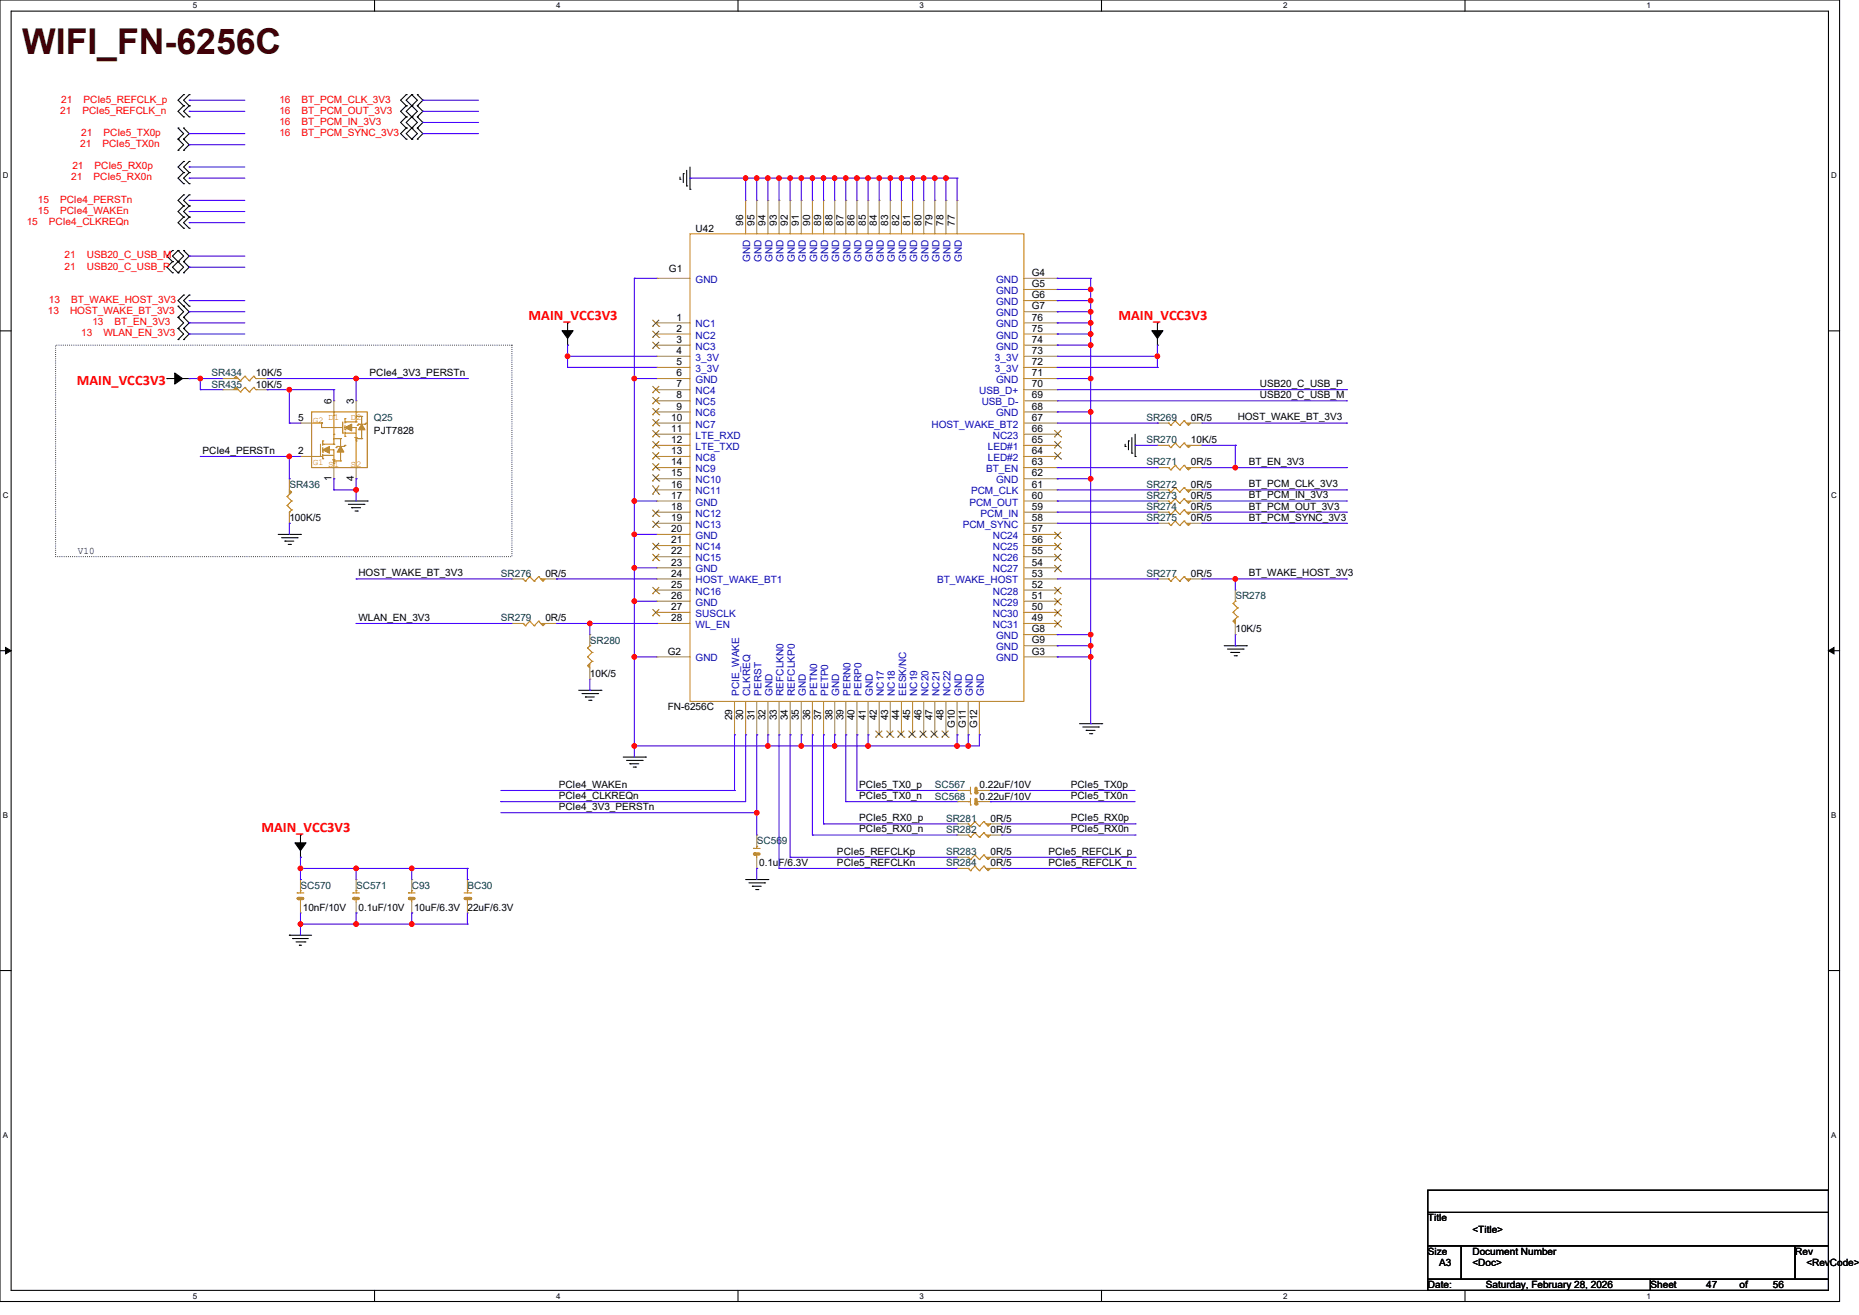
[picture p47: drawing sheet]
<svg xmlns="http://www.w3.org/2000/svg" width="297mm" height="210mm" viewBox="0 0 297 210" stroke-linecap="round" stroke-linejoin="round" font-family="sans-serif">
<defs><g id="words">
<text font-size="5.7" fill="#400000" x="3.6" y="8.7">WIFI_FN-6256C</text>
<g font-size="2.3" fill="#f00">
<text x="84.5" y="51.1">MAIN_VCC3V3</text>
<text x="178.7" y="51.1">MAIN_VCC3V3</text>
<text x="12.3" y="61.4">MAIN_VCC3V3</text>
<text x="41.8" y="132.9">MAIN_VCC3V3</text>
</g>
<g font-size="1.6" fill="#f00">
<text x="9.8" y="16.4">21</text>
<text x="13.3" y="16.4">PCIe5_REFCLK_p</text>
<text x="44.6" y="16.4">16</text>
<text x="48.2" y="16.4">BT_PCM_CLK_3V3</text>
<text x="9.6" y="18.2">21</text>
<text x="12.8" y="23.5">21</text>
<text x="13" y="21.7">21</text>
<text x="13.2" y="18.2">PCIe5_REFCLK_n</text>
<text x="16.4" y="23.5">PCIe5_TX0n</text>
<text x="16.5" y="21.7">PCIe5_TX0p</text>
<text x="44.6" y="18.2">16</text>
<text x="44.6" y="19.9">16</text>
<text x="44.6" y="21.7">16</text>
<text x="48.2" y="18.2">BT_PCM_OUT_3V3</text>
<text x="48.2" y="19.9">BT_PCM_IN_3V3</text>
<text x="48.2" y="21.7">BT_PCM_SYNC_3V3</text>
<text x="11.4" y="28.8">21</text>
<text x="11.6" y="27">21</text>
<text x="14.9" y="28.8">PCIe5_RX0n</text>
<text x="15.1" y="27">PCIe5_RX0p</text>
<text x="4.3" y="35.9">15</text>
<text x="6" y="32.4">15</text>
<text x="6" y="34.2">15</text>
<text x="7.8" y="35.9">PCIe4_CLKREQn</text>
<text x="9.6" y="32.4">PCIe4_PERSTn</text>
<text x="9.6" y="34.2">PCIe4_WAKEn</text>
<text x="10.3" y="41.3">21</text>
<text x="13.9" y="41.3">USB20_C_USB_M</text>
<text x="10.3" y="43">21</text>
<text x="13.9" y="43">USB20_C_USB_P</text>
<text x="7.6" y="50.2">13</text>
<text x="7.8" y="48.4">13</text>
<text x="11.2" y="50.2">HOST_WAKE_BT_3V3</text>
<text x="11.4" y="48.4">BT_WAKE_HOST_3V3</text>
<text x="13" y="53.7">13</text>
<text x="14.8" y="51.9">13</text>
<text x="16.5" y="53.7">WLAN_EN_3V3</text>
<text x="18.3" y="51.9">BT_EN_3V3</text>
</g>
<g font-size="1.6">
<text x="111.1" y="37">U42</text>
<text x="118.8" y="36.1" transform="rotate(-90 118.8 36.1)">96</text>
<text x="120.5" y="36.1" transform="rotate(-90 120.5 36.1)">95</text>
<text x="122.3" y="36.1" transform="rotate(-90 122.3 36.1)">94</text>
<text x="124.1" y="36.1" transform="rotate(-90 124.1 36.1)">93</text>
<text x="125.9" y="36.1" transform="rotate(-90 125.9 36.1)">92</text>
<text x="127.6" y="36.1" transform="rotate(-90 127.6 36.1)">91</text>
<text x="129.4" y="36.1" transform="rotate(-90 129.4 36.1)">90</text>
<text x="131.2" y="36.1" transform="rotate(-90 131.2 36.1)">89</text>
<text x="133" y="36.1" transform="rotate(-90 133 36.1)">88</text>
<text x="134.8" y="36.1" transform="rotate(-90 134.8 36.1)">87</text>
<text x="136.5" y="36.1" transform="rotate(-90 136.5 36.1)">86</text>
<text x="138.3" y="36.1" transform="rotate(-90 138.3 36.1)">85</text>
<text x="140.1" y="36.1" transform="rotate(-90 140.1 36.1)">84</text>
<text x="141.9" y="36.1" transform="rotate(-90 141.9 36.1)">83</text>
<text x="143.6" y="36.1" transform="rotate(-90 143.6 36.1)">82</text>
<text x="145.4" y="36.1" transform="rotate(-90 145.4 36.1)">81</text>
<text x="147.2" y="36.1" transform="rotate(-90 147.2 36.1)">80</text>
<text x="149" y="36.1" transform="rotate(-90 149 36.1)">79</text>
<text x="150.8" y="36.1" transform="rotate(-90 150.8 36.1)">78</text>
<text x="152.5" y="36.1" transform="rotate(-90 152.5 36.1)">77</text>
<text x="106.9" y="43.4">G1</text>
<text x="164.8" y="44.1">G4</text>
<text x="164.8" y="45.9">G5</text>
<text x="164.8" y="47.6">G6</text>
<text x="108.1" y="51.2">1</text>
<text x="108.1" y="53">2</text>
<text x="164.8" y="49.4">G7</text>
<text x="164.8" y="51.2">76</text>
<text x="164.8" y="53">75</text>
<text x="108.1" y="54.7">3</text>
<text x="108.1" y="56.5">4</text>
<text x="108.1" y="58.3">5</text>
<text x="164.8" y="54.7">74</text>
<text x="164.8" y="56.5">73</text>
<text x="164.8" y="58.3">72</text>
<text x="40.9" y="61.9">10K/5</text>
<text x="40.9" y="60.1">10K/5</text>
<text x="53" y="64.5" transform="rotate(-90 53 64.5)">6</text>
<text x="56.5" y="64.5" transform="rotate(-90 56.5 64.5)">3</text>
<text x="59" y="60">PCIe4_3V3_PERSTn</text>
<text x="108.1" y="60.1">6</text>
<text x="108.1" y="61.9">7</text>
<text x="108.1" y="63.6">8</text>
<text x="108.1" y="65.4">9</text>
<text x="164.8" y="60.1">71</text>
<text x="164.8" y="61.9">70</text>
<text x="164.8" y="63.6">69</text>
<text x="164.8" y="65.4">68</text>
<text x="201.3" y="61.8">USB20_C_USB_P</text>
<text x="201.3" y="63.6">USB20_C_USB_M</text>
<text x="47.7" y="67.2">5</text>
<text x="59.7" y="69.4">PJT7828</text>
<text x="107.2" y="67.2">10</text>
<text x="107.2" y="69">11</text>
<text x="107.2" y="70.7">12</text>
<text x="164.8" y="67.2">67</text>
<text x="164.8" y="69">66</text>
<text x="164.8" y="70.7">65</text>
<text x="190.3" y="67.2">0R/5</text>
<text x="190.3" y="70.8">10K/5</text>
<text x="197.7" y="67.2">HOST_WAKE_BT_3V3</text>
<text x="32.4" y="72.5">PCIe4_PERSTn</text>
<text x="47.7" y="72.5">2</text>
<text x="53" y="76.8" transform="rotate(-90 53 76.8)">1</text>
<text x="56.5" y="76.8" transform="rotate(-90 56.5 76.8)">4</text>
<text x="107.2" y="72.5">13</text>
<text x="107.2" y="74.3">14</text>
<text x="107.2" y="76.1">15</text>
<text x="107.2" y="77.9">16</text>
<text x="164.8" y="72.5">64</text>
<text x="164.8" y="74.3">63</text>
<text x="164.8" y="76.1">62</text>
<text x="164.8" y="77.9">61</text>
<text x="190.3" y="77.9">0R/5</text>
<text x="190.3" y="74.3">0R/5</text>
<text x="199.5" y="77.8">BT_PCM_CLK_3V3</text>
<text x="199.5" y="74.3">BT_EN_3V3</text>
<text x="46.2" y="83.2">100K/5</text>
<text x="107.2" y="79.6">17</text>
<text x="107.2" y="81.4">18</text>
<text x="107.2" y="83.2">19</text>
<text x="164.8" y="79.6">60</text>
<text x="164.8" y="81.4">59</text>
<text x="164.8" y="83.2">58</text>
<text x="190.3" y="81.4">0R/5</text>
<text x="190.3" y="79.7">0R/5</text>
<text x="190.3" y="83.2">0R/5</text>
<text x="199.5" y="81.4">BT_PCM_OUT_3V3</text>
<text x="199.5" y="79.6">BT_PCM_IN_3V3</text>
<text x="199.5" y="83.2">BT_PCM_SYNC_3V3</text>
<text x="12.4" y="88.4">V10</text>
<text x="107.2" y="85">20</text>
<text x="107.2" y="86.8">21</text>
<text x="107.2" y="88.5">22</text>
<text x="164.8" y="85">57</text>
<text x="164.8" y="86.8">56</text>
<text x="164.8" y="88.5">55</text>
<text x="57.3" y="92">HOST_WAKE_BT_3V3</text>
<text x="87.1" y="92.1">0R/5</text>
<text x="107.2" y="90.3">23</text>
<text x="107.2" y="92.1">24</text>
<text x="107.2" y="93.9">25</text>
<text x="107.2" y="95.6">26</text>
<text x="164.8" y="90.3">54</text>
<text x="164.8" y="92.1">53</text>
<text x="164.8" y="93.9">52</text>
<text x="164.8" y="95.6">51</text>
<text x="190.3" y="92.1">0R/5</text>
<text x="199.5" y="92">BT_WAKE_HOST_3V3</text>
<text x="57.3" y="99.2">WLAN_EN_3V3</text>
<text x="87.1" y="99.2">0R/5</text>
<text x="107.2" y="97.4">27</text>
<text x="107.2" y="99.2">28</text>
<text x="164.8" y="97.4">50</text>
<text x="164.8" y="99.2">49</text>
<text x="164.8" y="101">G8</text>
<text x="197.4" y="101">10K/5</text>
<text x="106.7" y="104.6">G2</text>
<text x="164.8" y="102.8">G9</text>
<text x="164.8" y="104.5">G3</text>
<text x="94.2" y="108.1">10K/5</text>
<text x="106.7" y="113.5">FN-6256C</text>
<text x="117" y="115" transform="rotate(-90 117 115)">29</text>
<text x="118.8" y="115" transform="rotate(-90 118.8 115)">30</text>
<text x="120.5" y="115" transform="rotate(-90 120.5 115)">31</text>
<text x="122.3" y="115" transform="rotate(-90 122.3 115)">32</text>
<text x="124.1" y="115" transform="rotate(-90 124.1 115)">33</text>
<text x="125.9" y="115" transform="rotate(-90 125.9 115)">34</text>
<text x="127.6" y="115" transform="rotate(-90 127.6 115)">35</text>
<text x="129.4" y="115" transform="rotate(-90 129.4 115)">36</text>
<text x="131.2" y="115" transform="rotate(-90 131.2 115)">37</text>
<text x="133" y="115" transform="rotate(-90 133 115)">38</text>
<text x="134.8" y="115" transform="rotate(-90 134.8 115)">39</text>
<text x="136.5" y="115" transform="rotate(-90 136.5 115)">40</text>
<text x="138.3" y="115" transform="rotate(-90 138.3 115)">41</text>
<text x="140.1" y="115" transform="rotate(-90 140.1 115)">42</text>
<text x="141.9" y="115" transform="rotate(-90 141.9 115)">43</text>
<text x="143.6" y="115" transform="rotate(-90 143.6 115)">44</text>
<text x="145.4" y="115" transform="rotate(-90 145.4 115)">45</text>
<text x="147.2" y="115" transform="rotate(-90 147.2 115)">46</text>
<text x="149" y="115" transform="rotate(-90 149 115)">47</text>
<text x="150.8" y="115" transform="rotate(-90 150.8 115)">48</text>
<text x="152.5" y="116.3" transform="rotate(-90 152.5 116.3)">G10</text>
<text x="154.3" y="116.3" transform="rotate(-90 154.3 116.3)">G11</text>
<text x="156.1" y="116.3" transform="rotate(-90 156.1 116.3)">G12</text>
<text x="89.3" y="125.8">PCIe4_WAKEn</text>
<text x="137.3" y="125.8">PCIe5_TX0_p</text>
<text x="156.5" y="125.9">0.22uF/10V</text>
<text x="171.1" y="125.8">PCIe5_TX0p</text>
<text x="89.3" y="127.6">PCIe4_CLKREQn</text>
<text x="89.3" y="129.4">PCIe4_3V3_PERSTn</text>
<text x="137.3" y="131.2">PCIe5_RX0_p</text>
<text x="137.3" y="127.6">PCIe5_TX0_n</text>
<text x="156.5" y="127.7">0.22uF/10V</text>
<text x="158.3" y="131.2">0R/5</text>
<text x="171.1" y="131.2">PCIe5_RX0p</text>
<text x="171.1" y="127.6">PCIe5_TX0n</text>
<text x="133.7" y="136.5">PCIe5_REFCLKp</text>
<text x="137.3" y="132.9">PCIe5_RX0_n</text>
<text x="158.3" y="133">0R/5</text>
<text x="158.3" y="136.6">0R/5</text>
<text x="167.5" y="136.5">PCIe5_REFCLK_p</text>
<text x="171.1" y="132.9">PCIe5_RX0n</text>
<text x="121.3" y="138.3">0.1uF/6.3V</text>
<text x="133.7" y="138.3">PCIe5_REFCLKn</text>
<text x="158.3" y="138.3">0R/5</text>
<text x="167.5" y="138.3">PCIe5_REFCLK_n</text>
<text x="48.4" y="145.5">10nF/10V</text>
<text x="57.3" y="145.5">0.1uF/10V</text>
<text x="66.2" y="145.5">10uF/6.3V</text>
<text x="74.7" y="145.5">22uF/6.3V</text>
<text x="228.1" y="195.1">Title</text>
<text x="235.2" y="196.8">&lt;Title&gt;</text>
<text x="228.1" y="200.4">Size</text>
<text x="229.9" y="202.2">A3</text>
<text x="235.2" y="200.4">Document Number</text>
<text x="235.2" y="202.2">&lt;Doc&gt;</text>
<text x="286.8" y="200.4">Rev</text>
<text x="288.6" y="202.2">&lt;RevCode&gt;</text>
<text x="228.1" y="205.7">Date:</text>
<text x="237.4" y="205.7">Saturday, February 28, 2026</text>
<text x="263.7" y="205.7">Sheet</text>
<text x="272.6" y="205.7">47</text>
<text x="277.9" y="205.7">of</text>
<text x="283.3" y="205.7">56</text>
</g>
<g font-size="1.6" fill="#00c">
<text x="119.9" y="41.8" transform="rotate(-90 119.9 41.8)">GND</text>
<text x="121.6" y="41.8" transform="rotate(-90 121.6 41.8)">GND</text>
<text x="123.4" y="41.8" transform="rotate(-90 123.4 41.8)">GND</text>
<text x="125.2" y="41.8" transform="rotate(-90 125.2 41.8)">GND</text>
<text x="127" y="41.8" transform="rotate(-90 127 41.8)">GND</text>
<text x="128.8" y="41.8" transform="rotate(-90 128.8 41.8)">GND</text>
<text x="130.5" y="41.8" transform="rotate(-90 130.5 41.8)">GND</text>
<text x="132.3" y="41.8" transform="rotate(-90 132.3 41.8)">GND</text>
<text x="134.1" y="41.8" transform="rotate(-90 134.1 41.8)">GND</text>
<text x="135.9" y="41.8" transform="rotate(-90 135.9 41.8)">GND</text>
<text x="137.6" y="41.8" transform="rotate(-90 137.6 41.8)">GND</text>
<text x="139.4" y="41.8" transform="rotate(-90 139.4 41.8)">GND</text>
<text x="141.2" y="41.8" transform="rotate(-90 141.2 41.8)">GND</text>
<text x="143" y="41.8" transform="rotate(-90 143 41.8)">GND</text>
<text x="144.8" y="41.8" transform="rotate(-90 144.8 41.8)">GND</text>
<text x="146.5" y="41.8" transform="rotate(-90 146.5 41.8)">GND</text>
<text x="148.3" y="41.8" transform="rotate(-90 148.3 41.8)">GND</text>
<text x="150.1" y="41.8" transform="rotate(-90 150.1 41.8)">GND</text>
<text x="151.9" y="41.8" transform="rotate(-90 151.9 41.8)">GND</text>
<text x="153.6" y="41.8" transform="rotate(-90 153.6 41.8)">GND</text>
<text x="111.1" y="45.2">GND</text>
<text x="159.2" y="45.2">GND</text>
<text x="159.2" y="46.9">GND</text>
<text x="111.1" y="52.3">NC1</text>
<text x="159.2" y="48.7">GND</text>
<text x="159.2" y="50.5">GND</text>
<text x="159.2" y="52.3">GND</text>
<text x="111.1" y="54.1">NC2</text>
<text x="111.1" y="55.8">NC3</text>
<text x="111.1" y="57.6">3_3V</text>
<text x="111.1" y="59.4">3_3V</text>
<text x="159" y="57.6">3_3V</text>
<text x="159" y="59.4">3_3V</text>
<text x="159.2" y="54.1">GND</text>
<text x="159.2" y="55.8">GND</text>
<text x="111.1" y="61.2">GND</text>
<text x="111.1" y="62.9">NC4</text>
<text x="111.1" y="64.7">NC5</text>
<text x="156.4" y="62.9">USB_D+</text>
<text x="156.8" y="64.7">USB_D-</text>
<text x="159.2" y="61.2">GND</text>
<text x="111.1" y="66.5">NC6</text>
<text x="111.1" y="68.3">NC7</text>
<text x="111.1" y="70.1">LTE_RXD</text>
<text x="111.1" y="71.8">LTE_TXD</text>
<text x="148.8" y="68.3">HOST_WAKE_BT2</text>
<text x="157.8" y="71.8">LED#1</text>
<text x="158.6" y="70.1">NC23</text>
<text x="159.2" y="66.5">GND</text>
<text x="111.1" y="73.6">NC8</text>
<text x="111.1" y="75.4">NC9</text>
<text x="111.1" y="77.2">NC10</text>
<text x="157.5" y="75.4">BT_EN</text>
<text x="157.8" y="73.6">LED#2</text>
<text x="159.2" y="77.2">GND</text>
<text x="111.1" y="79">NC11</text>
<text x="111.1" y="80.7">GND</text>
<text x="111.1" y="82.5">NC12</text>
<text x="154.9" y="80.7">PCM_OUT</text>
<text x="155.1" y="79">PCM_CLK</text>
<text x="156.7" y="82.5">PCM_IN</text>
<text x="111.1" y="84.3">NC13</text>
<text x="111.1" y="86.1">GND</text>
<text x="111.1" y="87.8">NC14</text>
<text x="111.1" y="89.6">NC15</text>
<text x="153.8" y="84.3">PCM_SYNC</text>
<text x="158.6" y="86.1">NC24</text>
<text x="158.6" y="87.8">NC25</text>
<text x="158.6" y="89.6">NC26</text>
<text x="111.1" y="91.4">GND</text>
<text x="111.1" y="93.2">HOST_WAKE_BT1</text>
<text x="111.1" y="95">NC16</text>
<text x="149.7" y="93.2">BT_WAKE_HOST</text>
<text x="158.6" y="91.4">NC27</text>
<text x="158.6" y="95">NC28</text>
<text x="111.1" y="96.7">GND</text>
<text x="111.1" y="98.5">SUSCLK</text>
<text x="111.1" y="100.3">WL_EN</text>
<text x="158.6" y="96.7">NC29</text>
<text x="158.6" y="98.5">NC30</text>
<text x="158.6" y="100.3">NC31</text>
<text x="111.1" y="105.6">GND</text>
<text x="159.2" y="102.1">GND</text>
<text x="159.2" y="103.8">GND</text>
<text x="159.2" y="105.6">GND</text>
<text x="118.1" y="111.1" transform="rotate(-90 118.1 111.1)">PCIE_WAKE</text>
<text x="119.9" y="111.1" transform="rotate(-90 119.9 111.1)">CLKREQ</text>
<text x="121.6" y="111.1" transform="rotate(-90 121.6 111.1)">PERST</text>
<text x="123.4" y="111.1" transform="rotate(-90 123.4 111.1)">GND</text>
<text x="125.2" y="111.1" transform="rotate(-90 125.2 111.1)">REFCLKN0</text>
<text x="127" y="111.1" transform="rotate(-90 127 111.1)">REFCLKP0</text>
<text x="128.8" y="111.1" transform="rotate(-90 128.8 111.1)">GND</text>
<text x="130.5" y="111.1" transform="rotate(-90 130.5 111.1)">PETN0</text>
<text x="132.3" y="111.1" transform="rotate(-90 132.3 111.1)">PETP0</text>
<text x="134.1" y="111.1" transform="rotate(-90 134.1 111.1)">GND</text>
<text x="135.9" y="111.1" transform="rotate(-90 135.9 111.1)">PERN0</text>
<text x="137.6" y="111.1" transform="rotate(-90 137.6 111.1)">PERP0</text>
<text x="139.4" y="111.1" transform="rotate(-90 139.4 111.1)">GND</text>
<text x="141.2" y="111.1" transform="rotate(-90 141.2 111.1)">NC17</text>
<text x="143" y="111.1" transform="rotate(-90 143 111.1)">NC18</text>
<text x="144.8" y="111.1" transform="rotate(-90 144.8 111.1)">EESK/NC</text>
<text x="146.5" y="111.1" transform="rotate(-90 146.5 111.1)">NC19</text>
<text x="148.3" y="111.1" transform="rotate(-90 148.3 111.1)">NC20</text>
<text x="150.1" y="111.1" transform="rotate(-90 150.1 111.1)">NC21</text>
<text x="151.9" y="111.1" transform="rotate(-90 151.9 111.1)">NC22</text>
<text x="153.6" y="111.1" transform="rotate(-90 153.6 111.1)">GND</text>
<text x="155.4" y="111.1" transform="rotate(-90 155.4 111.1)">GND</text>
<text x="157.2" y="111.1" transform="rotate(-90 157.2 111.1)">GND</text>
</g>
<g font-size="1.6" fill="#004040">
<text x="33.8" y="61.9">SR435</text>
<text x="33.8" y="60.1">SR434</text>
<text x="59.7" y="67.2">Q25</text>
<text x="183.1" y="67.2">SR269</text>
<text x="183.1" y="70.8">SR270</text>
<text x="46.2" y="77.9">SR436</text>
<text x="183.1" y="77.9">SR272</text>
<text x="183.1" y="74.3">SR271</text>
<text x="183.1" y="81.4">SR274</text>
<text x="183.1" y="79.7">SR273</text>
<text x="183.1" y="83.2">SR275</text>
<text x="80" y="92.1">SR276</text>
<text x="183.1" y="92.1">SR277</text>
<text x="197.4" y="95.7">SR278</text>
<text x="80" y="99.2">SR279</text>
<text x="94.2" y="102.8">SR280</text>
<text x="149.4" y="125.9">SC567</text>
<text x="149.4" y="127.7">SC568</text>
<text x="151.1" y="131.2">SR281</text>
<text x="120.9" y="134.8">SC569</text>
<text x="151.1" y="133">SR282</text>
<text x="151.1" y="136.6">SR283</text>
<text x="48" y="141.9">SC570</text>
<text x="56.9" y="141.9">SC571</text>
<text x="65.8" y="141.9">C93</text>
<text x="74.7" y="141.9">BC30</text>
<text x="151.1" y="138.3">SR284</text>
</g>
<g font-size="1.4" fill="#cc8006">
<text x="50" y="67.6">G2</text>
<text x="52.4" y="67.1">D1</text>
<text x="56" y="67.1">D2</text>
<text x="50" y="74.2">G1 S1</text>
<text x="56" y="74.6">S2</text>
</g>
<g font-size="1.3">
<text x="30.8" y="1.3">5</text>
<text x="88.9" y="1.3">4</text>
<text x="146.9" y="1.3">3</text>
<text x="205" y="1.3">2</text>
<text x="263.1" y="1.3">1</text>
<text x=".4" y="28.5">D</text>
<text x="292.5" y="28.5">D</text>
<text x=".4" y="79.5">C</text>
<text x="292.5" y="79.5">C</text>
<text x=".4" y="130.6">B</text>
<text x="292.5" y="130.6">B</text>
<text x=".4" y="181.7">A</text>
<text x="292.5" y="181.7">A</text>
<text x="30.8" y="207.4">5</text>
<text x="88.9" y="207.4">4</text>
<text x="146.9" y="207.4">3</text>
<text x="205" y="207.4">2</text>
<text x="263.1" y="207.4">1</text>
</g>
</g></defs>
<path d="M0 0h293.9v207.8h-293.9zM1.8 1.8h290.3v204.3h-290.3z" fill="none" stroke="#000" stroke-width=".17"/>
<g fill="#fff">
<path d="M30.8 .2h.7v1.4h-.7z"/>
<path d="M30.8 206.2h.7v1.5h-.7z"/>
</g>
<path d="M59.8 0v1.8M59.8 206.1v1.7" fill="none" stroke="#000" stroke-width=".17"/>
<g fill="#fff">
<path d="M88.9 .2h.7v1.4h-.7z"/>
<path d="M88.9 206.2h.7v1.5h-.7z"/>
</g>
<path d="M117.9 0v1.8M117.9 206.1v1.7" fill="none" stroke="#000" stroke-width=".17"/>
<g fill="#fff">
<path d="M146.9 .2h.7v1.4h-.7z"/>
<path d="M146.9 206.2h.7v1.5h-.7z"/>
</g>
<path d="M176 0v1.8M176 206.1v1.7" fill="none" stroke="#000" stroke-width=".17"/>
<g fill="#fff">
<path d="M205 .2h.7v1.4h-.7z"/>
<path d="M205 206.2h.7v1.5h-.7z"/>
</g>
<path d="M234.1 0v1.8M234.1 206.1v1.7" fill="none" stroke="#000" stroke-width=".17"/>
<g fill="#fff">
<path d="M263.1 .2h.7v1.4h-.7z"/>
<path d="M263.1 206.2h.7v1.5h-.7z"/>
<path d="M.4 27.3h1v1.4h-1z"/>
<path d="M292.6 27.3h.9v1.4h-.9z"/>
<path d="M.4 78.4h1v1.4h-1z"/>
<path d="M292.6 78.4h.9v1.4h-.9z"/>
</g>
<path d="M0 52.8h1.8M292.1 52.8h1.8" fill="none" stroke="#000" stroke-width=".17"/>
<g fill="#fff">
<path d="M.4 129.4h.9v1.5h-.9z"/>
<path d="M292.6 129.4h.8v1.5h-.8z"/>
</g>
<path d="M0 103.9h1.8M292.1 103.9h1.8" fill="none" stroke="#000" stroke-width=".17"/>
<path d="M.9 103.4l.9 .5-.9 .5zM292.1 103.9l.9-.5v1z" fill="#000" stroke="#000" stroke-width=".16"/>
<g fill="#fff">
<path d="M.4 180.5h.9v1.4h-.9z"/>
<path d="M292.6 180.5h.8v1.4h-.8z"/>
</g>
<g fill="none" stroke="#000" stroke-width=".17">
<path d="M29.3 16.9h.1M29.3 15.1h.1M29.3 18.7h.1M29.3 15.1l-.9 .9 .9 .9M29.3 16.9l-.9 .9 .9 .9M30.2 16.9h.1M30.2 15.1h.1M30.2 18.7h.1M30.2 15.1l-.9 .9 .9 .9M30.2 16.9l-.9 .9 .9 .9M64.9 16.9h.1M64.9 15.1h.1"/>
<path d="M64.9 18.7h.1M64.9 16.9l-.9 .9 .9 .9M64.9 15.1l-.9 .9 .9 .9M64.9 18.7l-.9 .9 .9 .8M65.8 16.9h.1M65.8 15.1h.1M65.8 18.7h.1M65.8 15.1l-.9 .9 1.8 1.8-1.8 1.8 1.8 1.7-.9 .9M65.8 15.1l.9 .9-1.8 1.8 1.8 1.8-1.8 1.7 .9 .9M66.7 16.9h.1M66.7 15.1h.1M66.7 18.7h.1"/>
<path d="M66.7 18.7l.9 .9-.9 .8M66.7 15.1l.9 .9-.9 .9M66.7 16.9l.9 .9-.9 .9M28.4 22.2h.1M28.4 20.4h.1M28.4 24h.1M28.4 20.4l.9 .9-.9 .9M28.4 22.2l.9 .9-.9 .9M29.3 20.4h.1M29.3 22.2h.1M29.3 24h.1M29.3 27.6h.1"/>
<path d="M29.3 25.8h.1M29.3 29.3h.1M29.3 32.9h.1M29.3 31.1h.1M29.3 34.7h.1M29.3 36.4h.1M29.3 20.4l.9 .9-.9 .9M29.3 22.2l.9 .9-.9 .9M29.3 25.8l-.9 .9 .9 .9M29.3 27.6l-.9 .8 .9 .9M29.3 31.1l-.9 .9 .9 .9M29.3 32.9l-.9 .9 .9 .9"/>
<path d="M29.3 34.7l-.9 .9 .9 .8M30.2 27.6h.1M30.2 25.8h.1M30.2 29.3h.1M30.2 32.9h.1M30.2 31.1h.1M30.2 34.7h.1M30.2 36.4h.1M30.2 25.8l-.9 .9 .9 .9M30.2 27.6l-.9 .8 .9 .9M30.2 31.1l-.9 .9 .9 .9M30.2 32.9l-.9 .9 .9 .9"/>
<path d="M30.2 34.7l-.9 .9 .9 .8M64.9 20.4h.1M64.9 22.2h.1M64.9 20.4l-.9 .9 .9 .9M65.8 20.4h.1M65.8 22.2h.1M66.7 20.4h.1M66.7 22.2h.1M66.7 20.4l.9 .9-.9 .9M108.6 28.6h.1M108.6 28.3v.3M109.2 27.7h.1"/>
<path d="M109.2 27.7v1.5M109.7 29.7h.1M109.7 27.2v2.5M110.2 30.2h.1M110.2 26.7v3.5M27.6 40h.1M27.6 41.8h.1M27.6 43.6h.1M27.6 40l-.9 .9 .9 .9M27.6 41.8l-.9 .9 .9 .9M28.4 40h.1M28.4 41.8h.1"/>
<path d="M28.4 43.6h.1M28.4 50.7h.1M28.4 48.9h.1M28.4 52.5h.1M28.4 54.2h.1M28.4 40l-.8 .9 1.7 1.8-.9 .9M28.4 40l.9 .9-1.7 1.8 .8 .9M28.4 48.9l.9 .9-.9 .9M28.4 50.7l.9 .9-.9 .9M28.4 52.5l.9 .8-.9 .9M29.3 40h.1M29.3 41.8h.1"/>
<path d="M29.3 43.6h.1M29.3 48.9h.1M29.3 50.7h.1M29.3 52.5h.1M29.3 47.1h.1M29.3 54.2h.1M29.3 40l.9 .9-.9 .9M29.3 41.8l.9 .9-.9 .9M29.3 47.1l-.9 .9 1.8 1.8-.9 .9M29.3 50.7l.9 .9-.9 .9M29.3 52.5l.9 .8-.9 .9M30.2 48.9h.1"/>
<path d="M30.2 47.1h.1M30.2 47.1l-.9 .9 .9 .9M90.7 55.1h.1M90.7 51.6h.1M90.7 51.6v1.9M90.7 53.9v1.2M184.9 55.1h.1M184.9 51.6h.1M184.9 51.6v1.9M184.9 53.9v1.2M26.7 60.5h.1M26.7 60.5h1.9"/>
<path d="M29 60.5h1.2M30.2 60.5h.1M179.8 71.3h.1M179.8 70.9v.4M180.3 70.4h.1M180.3 70.4v1.4M180.8 72.4h.1M180.8 69.9v2.5M181.4 72.9h.1M181.4 69.3v3.6M44.4 85.3h3.6M45 85.9h2.5"/>
<path d="M45.5 86.4h.1M45.5 86.4h1.4M46 86.9h.4M46.4 86.9h.1M47.5 85.9h.1M48 85.3h.1M55.1 80h3.6M55.6 80.5h2.5M56.2 81.1h.1M56.2 81.1h1.4M56.7 81.6h.4M57.1 81.6h.1"/>
<path d="M58.1 80.5h.1M58.7 80h.1M92.5 110.2h3.5M93 110.8h2.5M93.5 111.3h.1M93.5 111.3h1.4M94.1 111.8h.3M94.4 111.8h.1M95.5 110.8h.1M96 110.2h.1M172.5 115.6h3.5M173 116.1h2.5"/>
<path d="M173.5 116.6h.1M173.5 116.6h1.5M174.1 117.2h.3M174.4 117.2h.1M175.5 116.1h.1M176 115.6h.1M195.6 103.1h3.5M196.1 103.7h2.5M196.6 104.2h.1M196.6 104.2h1.5M197.2 104.7h.3M197.5 104.7h.1"/>
<path d="M198.6 103.7h.1M199.1 103.1h.1M48 136.9h.1M48 133.3h.1M48 133.3v2M48 135.7v1.2M99.6 120.9h3.5M100.1 121.4h2.5M100.6 122h.1M100.6 122h1.5M101.2 122.5h.3M101.5 122.5h.1"/>
<path d="M102.6 121.4h.1M103.1 120.9h.1M0 155h1.8M46.2 149.4h.1M46.2 149.4h3.6M46.8 149.9h.1M46.8 149.9h2.5M47.3 150.4h1.4M47.8 151h.1M47.8 151h.4M48.7 150.4h.1M119.1 140.5h3.6"/>
<path d="M119.7 141h2.5M120.2 141.5h.1M120.2 141.5h1.4M120.7 142.1h.4M121.1 142.1h.1M122.2 141h.1M122.7 140.5h.1M292.1 155h1.8M228.1 190.1h64v3.5h-64zM228.1 193.6h64v5.4h-64zM228.1 199h5.3v5.3h-5.3zM233.4 199h53.4v5.3h-53.4z"/>
<path d="M286.8 199h5.3v5.3h-5.3zM228.1 204.3h35.6v1.8h-35.6zM263.7 204.3h28.4v1.8h-28.4z"/>
</g>
<path d="M8.9 55.1h72.9v33.8h-72.9z" fill="none" stroke="#000" stroke-width=".17" stroke-dasharray="0 .3"/>
<g fill="#000" stroke="#000" stroke-width=".17">
<path d="M89.8 52.8h1.8l-.9 1.2z" fill-rule="evenodd"/>
<path d="M184 52.8h1.8l-.9 1.2z" fill-rule="evenodd"/>
<path d="M27.9 59.6l1.3 .9-1.3 .8z" fill-rule="evenodd"/>
<path d="M47.1 134.6h1.8l-.9 1.2z" fill-rule="evenodd"/>
</g>
<path d="M154.7 128h.1M154.7 128h.3M155 128.5h.1M155 127.5v1M155.9 128h.1M155.9 128h.6" fill="none" stroke="#cc8006" stroke-width=".17"/>
<path d="M155.9 127.7v.7" fill="none" stroke="#cc8006" stroke-width=".53"/>
<circle cx="155.9" cy="128.4" r=".26" fill="#cc8006"/>
<g fill="none" stroke="#a84" stroke-width=".17">
<path d="M184.9 67.6h.1M184.9 67.6h1.8M190.2 67.6h1.8M192 67.6h.1M184.9 81.8h.1M184.9 80h.1M184.9 81.8h1.8M184.9 80h1.8M190.2 81.8h1.8M190.2 80h1.8M192 81.8h.1M192 80h.1"/>
<path d="M152.9 128h.1M152.9 128h1.8M156.5 128h1.7M158.2 128h.1"/>
</g>
<g fill="none" stroke="#cc8006" stroke-width=".17">
<path d="M186.7 67.6h.1M186.7 67.6l.3 .3M187 67.9h.1M187.8 67.2h.1M187.8 79.7h.1M187.8 67.2l.7 .7M187.8 67.2l-.8 .7M187.8 79.7l.7 .7M187.8 79.7l-.8 .7M188.5 67.9h.1M189.2 67.2h.1M189.2 79.7h.1"/>
<path d="M189.2 67.2l-.7 .7M189.2 67.2l.7 .7M189.2 79.7l-.7 .7M189.2 79.7l.7 .7M186.7 81.8h.1M186.7 80h.1M186.7 81.8l.3 .3M186.7 80l.3 .4M187 82.1h.1M187 80.4h.1M187.8 81.4h.1M187.8 81.4l.7 .7"/>
<path d="M187.8 81.4l-.8 .7M188.5 82.1h.1M188.5 80.4h.1M189.2 81.4h.1M189.2 81.4l-.7 .7M189.2 81.4l.7 .7M120.4 135.5h.1M120.4 135.5h1M120.9 136.4h.1M120.9 135.1h.1M120.9 135.1v.4M120.9 136.4v.5"/>
</g>
<g fill="#cc8006" stroke="#cc8006" stroke-width=".17">
<path d="M189.5 67.6h.7l-.3 .3z" fill-rule="evenodd"/>
<path d="M189.5 81.8h.7l-.3 .3z" fill-rule="evenodd"/>
<path d="M189.5 80h.7l-.3 .4z" fill-rule="evenodd"/>
</g>
<path d="M120.5 136.4h.8" fill="none" stroke="#cc8006" stroke-width=".53"/>
<circle cx="120.5" cy="136.4" r=".26" fill="#cc8006"/>
<g fill="none" stroke="#a84" stroke-width=".17">
<path d="M35.6 62.2h.1M35.6 62.2h1.7M40.9 62.2h1.8M42.7 62.2h.1M46.2 76.5h.1M46.2 76.5v1.7M184.9 78.2h.1M184.9 74.7h.1M184.9 78.2h1.8M184.9 74.7h1.8M190.2 78.2h1.8M190.2 74.7h1.8"/>
<path d="M192 78.2h.1M192 74.7h.1M46.2 83.6h.1M46.2 81.8v1.8M81.8 92.5h.1M81.8 99.6h.1M81.8 92.5h1.8M81.8 99.6h1.8M87.1 92.5h1.8M87.1 99.6h1.8M88.9 92.5h.1M88.9 99.6h.1"/>
<path d="M197.4 94.2h.1M197.4 94.2v1.8M197.4 99.6v1.7M94.2 108.5h.1M94.2 101.3h.1M94.2 101.3v1.8M94.2 106.7v1.8M197.4 101.3h.1M120.9 138.7h.1M120.9 133.3h.1M120.9 133.3v1.8M120.9 136.9v1.8"/>
<path d="M152.9 131.6h.1M152.9 133.3h.1M152.9 131.6h1.8M152.9 133.3h1.8M158.2 131.6h1.8M158.2 133.3h1.8M160 131.6h.1M160 133.3h.1"/>
</g>
<g fill="none" stroke="#cc8006" stroke-width=".17">
<path d="M37.7 61.9l.7 .7M38.4 62.6h.1M39.1 61.9h.1M39.1 61.9l-.7 .7M39.1 61.9l.7 .7M39.8 62.6h.1M40.5 61.9h.1M40.5 61.9l-.7 .7M40.5 61.9l.4 .3M40.9 62.2h.1M45.9 79.3h.1M45.9 79.3l.7 .7"/>
<path d="M46.6 78.6l-.7 .7M186.7 78.2h.1M186.7 74.7h.1M186.7 78.2l.3 .4M186.7 74.7l.3 .3M187 78.6h.1M187 75h.1M187.8 77.9h.1M187.8 74.3h.1M187.8 77.9l.7 .7M187.8 77.9l-.8 .7M187.8 74.3l.7 .7"/>
<path d="M187.8 74.3l-.8 .7M188.5 78.6h.1M188.5 75h.1M189.2 77.9h.1M189.2 74.3h.1M189.2 77.9l-.7 .7M189.2 77.9l.7 .7M189.2 74.3l-.7 .7M189.2 74.3l.7 .7M45.9 80.7h.1M45.9 80.7l.7 .7M46.2 81.8h.1"/>
<path d="M46.6 80h.1M46.6 81.4h.1M46.6 80l-.7 .7M46.6 81.4l-.4 .4M83.6 92.5h.1M83.6 99.6h.1M83.6 92.5l.3 .3M83.6 99.6l.3 .3M83.9 92.8h.1M83.9 99.9h.1M84.6 92.1h.1M84.6 99.2h.1"/>
<path d="M84.6 92.1l.7 .7M84.6 92.1l-.7 .7M84.6 99.2l.7 .7M84.6 99.2l-.7 .7M85.3 92.8h.1M85.3 99.9h.1M86.1 92.1h.1M86.1 99.2h.1M86.1 92.1l-.8 .7M86.1 92.1l.7 .7M86.1 99.2l-.8 .7M86.1 99.2l.7 .7"/>
<path d="M197 97.8h.1M197 96.4h.1M197 97.8l.7 .7M197 96.4l.7 .7M197.4 96h.1M197.4 96l-.4 .4M197.7 97.1h.1M197.7 98.5h.1M197.7 97.1l-.7 .7M197.7 98.5l-.7 .7M93.9 104.9h.1M93.9 103.5h.1"/>
<path d="M93.9 104.9l.7 .7M93.9 103.5l.7 .7M94.2 103.1h.1M94.2 103.1l-.3 .4M94.6 104.2h.1M94.6 105.6h.1M94.6 104.2l-.7 .7M94.6 105.6l-.7 .7M154.7 131.6h.1M154.7 133.3h.1M154.7 131.6l.3 .3M154.7 133.3l.3 .4"/>
<path d="M155 131.9h.1M155 133.7h.1M155.8 131.2h.1M155.8 133h.1M155.8 131.2l.7 .7M155.8 131.2l-.8 .7M155.8 133l.7 .7M155.8 133l-.8 .7M156.5 131.9h.1M156.5 133.7h.1M157.2 131.2h.1M157.2 133h.1"/>
<path d="M157.2 131.2l-.7 .7M157.2 131.2l.7 .7M157.2 133l-.7 .7M157.2 133l.7 .7M47.5 142.6h.1M47.5 142.6h1M48 143.5h.1M48 142.2h.1M48 142.2v.4M48 143.5v.5"/>
</g>
<g fill="#cc8006" stroke="#cc8006" stroke-width=".17">
<path d="M86.4 92.5h.7l-.3 .3z" fill-rule="evenodd"/>
<path d="M93.9 106.3l.3-.3v.7z" fill-rule="evenodd"/>
<path d="M157.5 131.6h.7l-.3 .3z" fill-rule="evenodd"/>
<path d="M189.5 78.2h.7l-.3 .4z" fill-rule="evenodd"/>
<path d="M157.5 133.3h.7l-.3 .4z" fill-rule="evenodd"/>
<path d="M46.2 78.2l.4 .4-.4 .3z" fill-rule="evenodd"/>
<path d="M86.4 99.6h.7l-.3 .3z" fill-rule="evenodd"/>
<path d="M189.5 74.7h.7l-.3 .3z" fill-rule="evenodd"/>
<path d="M37.3 62.2l.4-.3 .3 .3z" fill-rule="evenodd"/>
<path d="M197 99.2l.4-.3v.7z" fill-rule="evenodd"/>
</g>
<path d="M47.6 143.5h.8" fill="none" stroke="#cc8006" stroke-width=".53"/>
<circle cx="47.6" cy="143.5" r=".26" fill="#cc8006"/>
<g fill="none" stroke="#a84" stroke-width=".17">
<path d="M35.6 60.5h.1M35.6 60.5h1.7M40.9 60.5h1.8M42.7 60.5h.1M184.9 71.1h.1M184.9 71.1h1.8M190.2 71.1h1.8M192 71.1h.1M184.9 83.6h.1M184.9 83.6h1.8M190.2 83.6h1.8M192 83.6h.1"/>
<path d="M152.9 136.9h.1M152.9 138.7h.1M152.9 136.9h1.8M152.9 138.7h1.8M158.2 136.9h1.8M158.2 138.7h1.8M160 136.9h.1M160 138.7h.1M48 145.8h.1M48 140.5h.1M48 140.5v1.7M48 144v1.8"/>
</g>
<g fill="none" stroke="#cc8006" stroke-width=".17">
<path d="M37.7 60.1l.7 .7M38.4 60.8h.1M39.1 60.1h.1M39.1 60.1l-.7 .7M39.1 60.1l.7 .7M39.8 60.8h.1M40.5 60.1h.1M40.5 60.1l-.7 .7M40.5 60.1l.4 .4M40.9 60.5h.1M186.7 71.1h.1M186.7 71.1l.3 .4"/>
<path d="M187 71.5h.1M187.8 70.8h.1M187.8 70.8l.7 .7M187.8 70.8l-.8 .7M188.5 71.5h.1M189.2 70.8h.1M189.2 70.8l-.7 .7M189.2 70.8l.7 .7M186.7 83.6h.1M186.7 83.6l.3 .3M187 83.9h.1M187.8 83.2h.1"/>
<path d="M187.8 83.2l.7 .7M187.8 83.2l-.8 .7M188.5 83.9h.1M189.2 83.2h.1M189.2 83.2l-.7 .7M189.2 83.2l.7 .7M154.7 136.9h.1M154.7 138.7h.1M154.7 136.9l.3 .4M154.7 138.7l.3 .3M155 137.3h.1M155 139h.1"/>
<path d="M155.8 136.5h.1M155.8 138.3h.1M155.8 136.5l.7 .8M155.8 136.5l-.8 .8M155.8 138.3l.7 .7M155.8 138.3l-.8 .7M156.5 137.3h.1M156.5 139h.1M157.2 136.5h.1M157.2 138.3h.1M157.2 136.5l-.7 .8M157.2 136.5l.7 .8"/>
<path d="M157.2 138.3l-.7 .7M157.2 138.3l.7 .7M56.4 142.6h.1M56.4 142.6h1M56.9 143.5h.1M56.9 142.2h.1M56.9 142.2v.4M56.9 143.5v.5"/>
</g>
<g fill="#cc8006" stroke="#cc8006" stroke-width=".17">
<path d="M37.3 60.5l.4-.4 .3 .4z" fill-rule="evenodd"/>
<path d="M189.5 71.1h.7l-.3 .4z" fill-rule="evenodd"/>
<path d="M157.5 136.9h.7l-.3 .4z" fill-rule="evenodd"/>
<path d="M157.5 138.7h.7l-.3 .3z" fill-rule="evenodd"/>
<path d="M189.5 83.6h.7l-.3 .3z" fill-rule="evenodd"/>
</g>
<path d="M56.5 143.5h.8" fill="none" stroke="#cc8006" stroke-width=".53"/>
<circle cx="56.5" cy="143.5" r=".26" fill="#cc8006"/>
<path d="M56.9 145.8h.1M56.9 140.5h.1M56.9 140.5v1.7M56.9 144v1.8" fill="none" stroke="#a84" stroke-width=".17"/>
<path d="M74.1 142.6h1.1M74.7 143.5h.1M74.7 142.2h.1M74.7 142.2v.4M74.7 143.5v.5M75.2 142.6h.1" fill="none" stroke="#cc8006" stroke-width=".17"/>
<path d="M74.3 143.5h.7" fill="none" stroke="#cc8006" stroke-width=".53"/>
<circle cx="75" cy="143.5" r=".26" fill="#cc8006"/>
<g fill="none" stroke="#a84" stroke-width=".17">
<path d="M48 72.9h.1M48 67.6h.1M48 72.9h1.8M48 67.6h1.8M53.3 76.5h.1M53.3 64h.1M53.3 64v1.8M53.3 74.7v1.8M56.9 64h.1M56.9 76.5h.1M56.9 64v1.8M56.9 74.7v1.8"/>
<path d="M184.9 92.5h.1M184.9 92.5h1.8M190.2 92.5h1.8M192 92.5h.1M74.7 145.8h.1M74.7 140.5h.1M74.7 140.5v1.7M74.7 144v1.8"/>
</g>
<g fill="none" stroke="#cc8006" stroke-width=".17">
<path d="M49.8 65.8h8.9v8.9h-8.9zM49.8 67.6h1.6M49.8 72.9h1.4M51.2 72.9h.1M51.2 70.9v2M51.4 68.3h.1M51.4 67.6h.1M51.4 68.3h3.4M51.4 67.6v.7M51.6 70.4h.1M51.6 72.7h.1M51.6 71.8h.1"/>
<path d="M51.6 70.9h.1M51.6 72.2h.1M51.6 73.3h.1M51.6 71.8h1.7v2.9M51.6 70.4v.7M51.6 71.5v.7M51.6 72.5v.8M51.6 72.7h1.7M51.6 70.9h1.7M53.2 73.4h.1M53.2 74.7h.1M53.3 69.3h.1"/>
<path d="M53.3 73.4h.1M53.3 74h.1M53.3 70.9h.1M53.3 70.1h.1M53.3 74.7h.1M53.3 66.3h.1M53.3 65.8h.1M53.3 70.1h1.1M53.3 65.8v5.1M53.3 73.6h1.1M53.5 68.3h.1M53.7 71.5h.1"/>
<path d="M53.9 71.3h.1M53.9 71.3h1M53.9 71.3l-.2 .2M54 72.2h.1M54.4 70.1h.1M54.4 73.6h.1M54.4 70.1v3.5M54.8 69.2h.1M54.8 67.4v1.8M54.9 71.3h.1M55.1 69.7h.1M55.1 68.6h.1"/>
<path d="M55.1 68.3h.1M55.1 69.2h.1M55.1 67.4h.1M55.1 66.9h.1M55.1 71.1h.1M55.1 66.9v.7M55.1 67.9v.7M55.1 69v.7M55.1 68.3h1.8v6.4M55.1 69.2h1.8M55.1 67.4h1.8M55.1 71.1l-.2 .2"/>
<path d="M56.7 69.9h.1M56.9 69.9h.1M56.9 66.5h.1M56.9 67.4h.1M56.9 65.8h.1M56.9 70.4h.1M56.9 74.7h.1M56.9 65.8v1.6M56.9 70.1h.9M56.9 66.5h.9M57.1 67.9h.1M57.3 67.7h.1"/>
<path d="M57.3 67.7l-.2 .2M57.3 67.7h1M57.6 68.6h.1M57.8 70.1h.1M57.8 66.5h.1M57.8 66.5v3.6M58.3 67.7h.1M58.5 67.6h.1M58.5 67.6l-.2 .1M186.7 92.5h.1M186.7 92.5l.3 .3M187 92.8h.1"/>
<path d="M187.8 92.1h.1M187.8 92.1l.7 .7M187.8 92.1l-.8 .7M188.5 92.8h.1M189.2 92.1h.1M189.2 92.1l-.7 .7M189.2 92.1l.7 .7M65.3 142.6h.1M65.3 142.6h1M65.8 143.5h.1M65.8 142.2h.1M65.8 142.2v.4"/>
<path d="M65.8 143.5v.5"/>
</g>
<g fill="#cc8006" stroke="#cc8006" stroke-width=".17">
<path d="M55.1 68.3l1.1-.6v1.1z" fill-rule="evenodd"/>
<path d="M57.8 67.7l.5 .9h-1z" fill-rule="evenodd"/>
<path d="M54.4 71.3l.5 .9h-1z" fill-rule="evenodd"/>
<path d="M51.6 71.8l1-.5v1.1z" fill-rule="evenodd"/>
<path d="M189.5 92.5h.7l-.3 .3z" fill-rule="evenodd"/>
</g>
<path d="M65.4 143.5h.7" fill="none" stroke="#cc8006" stroke-width=".53"/>
<circle cx="65.4" cy="143.5" r=".26" fill="#cc8006"/>
<g fill="none" stroke="#a84" stroke-width=".17">
<path d="M119.1 32h.1M119.1 32v5.3M120.9 32h.1M120.9 32v5.3M122.7 32h.1M122.7 32v5.3M124.5 32h.1M124.5 32v5.3M126.2 32h.1M126.2 32v5.3M128 32h.1M128 32v5.3"/>
<path d="M129.8 32h.1M129.8 32v5.3M131.6 32h.1M131.6 32v5.3M133.3 32h.1M133.3 32v5.3M135.1 32h.1M135.1 32v5.3M136.9 32h.1M136.9 32v5.3M138.7 32h.1M138.7 32v5.3"/>
<path d="M140.5 32h.1M140.5 32v5.3M142.2 32h.1M142.2 32v5.3M144 32h.1M144 32v5.3M145.8 32h.1M145.8 32v5.3M147.6 32h.1M147.6 32v5.3M149.4 32h.1M149.4 32v5.3"/>
<path d="M151.1 32h.1M151.1 32v5.3M152.9 32h.1M152.9 32v5.3M104.9 44.4h.1M104.9 51.6h.1M104.9 53.3h.1M104.9 55.1h.1M104.9 56.9h.1M104.9 58.7h.1M104.9 44.4h5.3M104.9 51.6h5.3"/>
<path d="M104.9 53.3h5.3M104.9 55.1h5.3M104.9 56.9h5.3M104.9 58.7h5.3M163.6 44.4h5.3M163.6 51.6h5.3M163.6 53.3h5.3M163.6 55.1h5.3M163.6 56.9h5.3M163.6 58.7h5.3M163.6 46.2h5.3M163.6 48h5.3"/>
<path d="M163.6 49.8h5.3M168.9 44.4h.1M168.9 46.2h.1M168.9 48h.1M168.9 49.8h.1M168.9 51.6h.1M168.9 53.3h.1M168.9 55.1h.1M168.9 56.9h.1M168.9 58.7h.1M104.9 60.5h.1M104.9 62.2h.1"/>
<path d="M104.9 64h.1M104.9 65.8h.1M104.9 67.6h.1M104.9 69.3h.1M104.9 71.1h.1M104.9 72.9h.1M104.9 74.7h.1M104.9 76.5h.1M104.9 78.2h.1M104.9 60.5h5.3M104.9 62.2h5.3M104.9 64h5.3"/>
<path d="M104.9 65.8h5.3M104.9 67.6h5.3M104.9 69.3h5.3M104.9 71.1h5.3M104.9 72.9h5.3M104.9 74.7h5.3M104.9 76.5h5.3M104.9 78.2h5.3M163.6 60.5h5.3M163.6 62.2h5.3M163.6 64h5.3M163.6 65.8h5.3"/>
<path d="M163.6 67.6h5.3M163.6 69.3h5.3M163.6 71.1h5.3M163.6 72.9h5.3M163.6 74.7h5.3M163.6 76.5h5.3M163.6 78.2h5.3M168.9 60.5h.1M168.9 62.2h.1M168.9 64h.1M168.9 65.8h.1M168.9 67.6h.1"/>
<path d="M168.9 69.3h.1M168.9 71.1h.1M168.9 72.9h.1M168.9 74.7h.1M168.9 76.5h.1M168.9 78.2h.1M104.9 80h.1M104.9 81.8h.1M104.9 83.6h.1M104.9 85.3h.1M104.9 87.1h.1M104.9 88.9h.1"/>
<path d="M104.9 90.7h.1M104.9 92.5h.1M104.9 94.2h.1M104.9 96h.1M104.9 97.8h.1M104.9 99.6h.1M104.9 80h5.3M104.9 81.8h5.3M104.9 83.6h5.3M104.9 85.3h5.3M104.9 87.1h5.3M104.9 88.9h5.3"/>
<path d="M104.9 90.7h5.3M104.9 92.5h5.3M104.9 94.2h5.3M104.9 96h5.3M104.9 97.8h5.3M104.9 99.6h5.3M163.6 80h5.3M163.6 81.8h5.3M163.6 83.6h5.3M163.6 85.3h5.3M163.6 87.1h5.3M163.6 88.9h5.3"/>
<path d="M163.6 90.7h5.3M163.6 92.5h5.3M163.6 94.2h5.3M163.6 96h5.3M163.6 97.8h5.3M163.6 99.6h5.3M168.9 80h.1M168.9 81.8h.1M168.9 83.6h.1M168.9 85.3h.1M168.9 87.1h.1M168.9 88.9h.1"/>
<path d="M168.9 90.7h.1M168.9 92.5h.1M168.9 94.2h.1M168.9 96h.1M168.9 97.8h.1M168.9 99.6h.1M104.9 104.9h.1M104.9 104.9h5.3M117.3 117.3h.1M117.3 112v5.3M119.1 117.3h.1M119.1 112v5.3"/>
<path d="M120.9 117.3h.1M120.9 112v5.3M122.7 117.3h.1M122.7 112v5.3M124.5 117.3h.1M124.5 112v5.3M126.2 117.3h.1M126.2 112v5.3M128 117.3h.1M128 112v5.3M129.8 117.3h.1M129.8 112v5.3"/>
<path d="M131.6 117.3h.1M131.6 112v5.3M133.3 117.3h.1M133.3 112v5.3M135.1 117.3h.1M135.1 112v5.3M136.9 117.3h.1M136.9 112v5.3M138.7 117.3h.1M138.7 112v5.3M140.5 117.3h.1M140.5 112v5.3"/>
<path d="M142.2 117.3h.1M142.2 112v5.3M144 117.3h.1M144 112v5.3M145.8 117.3h.1M145.8 112v5.3M147.6 117.3h.1M147.6 112v5.3M149.4 117.3h.1M149.4 112v5.3M151.1 117.3h.1M151.1 112v5.3"/>
<path d="M152.9 117.3h.1M152.9 112v5.3M154.7 117.3h.1M154.7 112v5.3M156.5 117.3h.1M156.5 112v5.3M163.6 104.9h5.3M163.6 101.3h5.3M163.6 103.1h5.3M168.9 101.3h.1M168.9 103.1h.1M168.9 104.9h.1"/>
<path d="M65.8 145.8h.1M65.8 140.5h.1M65.8 140.5v1.7M65.8 144v1.8"/>
</g>
<path d="M110.2 37.3h53.4v74.7h-53.4zM154.7 126.2h.1M154.7 126.2h.3M155 126.8h.1M155 125.7v1.1M155.9 126.2h.1M155.9 126.2h.6" fill="none" stroke="#cc8006" stroke-width=".17"/>
<g fill="none" stroke="#804000" stroke-width=".16">
<path d="M104.2 52.1h.1M104.2 53.9h.1M104.2 55.7h.1M104.2 51.1l1.1 1M104.2 52.8l1.1 1.1M104.2 54.6l1.1 1.1M105.3 52.1h.1M105.3 53.9h.1M105.3 55.7h.1M105.3 51.1l-1.1 1M105.3 52.8l-1.1 1.1M105.3 54.6l-1.1 1.1"/>
<path d="M104.2 62.7h.1M104.2 64.5h.1M104.2 66.2h.1M104.2 68h.1M104.2 69.8h.1M104.2 71.5h.1M104.2 73.3h.1M104.2 75.1h.1M104.2 76.8h.1M104.2 78.9h.1M104.2 61.7l1.1 1M104.2 63.4l1.1 1.1"/>
<path d="M104.2 65.2l1.1 1M104.2 66.9l1.1 1.1M104.2 68.7l1.1 1.1M104.2 70.5l1.1 1M104.2 72.2l1.1 1.1M104.2 74l1.1 1.1M104.2 75.8l1.1 1M104.2 77.5l1.1 1.4M105.3 62.7h.1M105.3 64.5h.1M105.3 66.2h.1M105.3 68h.1"/>
<path d="M105.3 69.8h.1M105.3 71.5h.1M105.3 73.3h.1M105.3 75.1h.1M105.3 76.8h.1M105.3 78.9h.1M105.3 61.7l-1.1 1M105.3 63.4l-1.1 1.1M105.3 65.2l-1.1 1M105.3 66.9l-1.1 1.1M105.3 68.7l-1.1 1.1M105.3 70.5l-1.1 1"/>
<path d="M105.3 72.2l-1.1 1.1M105.3 74l-1.1 1.1M105.3 75.8l-1.1 1M105.3 77.5l-1.1 1.4M168.5 69.8h.1M168.5 71.5h.1M168.5 73.3h.1M168.5 68.7l1 1.1M168.5 70.5l1 1M168.5 72.2l1 1.1M169.5 69.8h.1M169.5 71.5h.1"/>
<path d="M169.5 73.3h.1M169.5 68.7l-1 1.1M169.5 70.5l-1 1M169.5 72.2l-1 1.1M104.2 82.5h.1M104.2 84.2h.1M104.2 87.8h.1M104.2 89.5h.1M104.2 94.8h.1M104.2 98.3h.1M104.2 81.4l1.1 1.1M104.2 83.2l1.1 1"/>
<path d="M104.2 86.7l1.1 1.1M104.2 88.5l1.1 1M104.2 93.8l1.1 1M104.2 97.3l1.1 1M105.3 82.5h.1M105.3 84.2h.1M105.3 87.8h.1M105.3 89.5h.1M105.3 94.8h.1M105.3 98.3h.1M105.3 81.4l-1.1 1.1M105.3 83.2l-1.1 1"/>
<path d="M105.3 86.7l-1.1 1.1M105.3 88.5l-1.1 1M105.3 93.8l-1.1 1M105.3 97.3l-1.1 1M168.5 86h.1M168.5 87.8h.1M168.5 89.5h.1M168.5 91.3h.1M168.5 94.8h.1M168.5 96.6h.1M168.5 98.3h.1M168.5 84.9l1 1.1"/>
<path d="M168.5 86.7l1 1.1M168.5 88.5l1 1M168.5 90.2l1 1.1M168.5 93.8l1 1M168.5 95.5l1 1.1M168.5 97.3l1 1M168.5 99.1l1 1M169.5 86h.1M169.5 87.8h.1M169.5 89.5h.1M169.5 91.3h.1M169.5 94.8h.1"/>
<path d="M169.5 96.6h.1M169.5 98.3h.1M169.5 84.9l-1 1.1M169.5 86.7l-1 1.1M169.5 88.5l-1 1M169.5 90.2l-1 1.1M169.5 93.8l-1 1M169.5 95.5l-1 1.1M169.5 97.3l-1 1M169.5 99.1l-1 1M139.9 117.7h.1M139.9 116.7l1 1"/>
<path d="M140.9 117.7h.1M140.9 116.7l-1 1M141.6 117.7h.1M141.6 116.7l1.1 1M142.7 117.7h.1M142.7 116.7l-1.1 1M143.4 117.7h.1M143.4 116.7l1.1 1M144.5 117.7h.1M144.5 116.7l-1.1 1M145.2 117.7h.1M145.2 116.7l1 1"/>
<path d="M146.2 117.7h.1M146.2 116.7l-1 1M146.9 117.7h.1M146.9 116.7l1.1 1M148 117.7h.1M148 116.7l-1.1 1M148.7 117.7h.1M148.7 116.7l1.1 1M149.8 117.7h.1M149.8 116.7l-1.1 1M150.5 117.7h.1M150.5 116.7l1 1"/>
<path d="M151.5 117.7h.1M151.5 116.7l-1 1M168.5 100.1h.1M169.5 100.1h.1"/>
</g>
<path d="M155.9 125.9v.7" fill="none" stroke="#cc8006" stroke-width=".53"/>
<circle cx="155.9" cy="126.6" r=".26" fill="#cc8006"/>
<path d="M152.9 126.2h.1M152.9 126.2h1.8M156.5 126.2h1.7M158.2 126.2h.1" fill="none" stroke="#a84" stroke-width=".17"/>
<g fill="none" stroke="#4200ff" stroke-width=".17">
<path d="M30.2 16h.1M30.2 17.8h.1M30.2 16h8.9M30.2 17.8h8.9M67.6 16h.1M67.6 17.8h.1M67.6 19.6h.1M67.6 16h8.9M67.6 17.8h8.9M67.6 19.6h8.9M30.2 21.3h.1M30.2 23.1h.1"/>
<path d="M30.2 26.7h.1M30.2 28.4h.1M30.2 32h.1M30.2 33.8h.1M30.2 35.6h.1M30.2 28.4h8.9M30.2 21.3h8.9M30.2 23.1h8.9M30.2 26.7h8.9M30.2 32h8.9M30.2 33.8h8.9M30.2 35.6h8.9"/>
<path d="M67.6 21.3h.1M67.6 21.3h8.9M110.2 28.4h.1M110.2 28.4h42.7M119.1 28.4h.1M119.1 28.4v3.6M120.9 28.4h.1M120.9 28.4v3.6M122.7 28.4h.1M122.7 28.4v3.6M124.5 28.4h.1M124.5 28.4v3.6"/>
<path d="M126.2 28.4h.1M126.2 28.4v3.6M128 28.4h.1M128 28.4v3.6M129.8 28.4h.1M129.8 28.4v3.6M131.6 28.4h.1M131.6 28.4v3.6M133.3 28.4h.1M133.3 28.4v3.6M135.1 28.4h.1M135.1 28.4v3.6"/>
<path d="M136.9 28.4h.1M136.9 28.4v3.6M138.7 28.4h.1M138.7 28.4v3.6M140.5 28.4h.1M140.5 28.4v3.6M142.2 28.4h.1M142.2 28.4v3.6M144 28.4h.1M144 28.4v3.6M145.8 28.4h.1M145.8 28.4v3.6"/>
<path d="M147.6 28.4h.1M147.6 28.4v3.6M149.4 28.4h.1M149.4 28.4v3.6M151.1 28.4h.1M151.1 28.4v3.6M152.9 28.4h.1M152.9 28.4v3.6M30.2 40.9h.1M30.2 42.7h.1M30.2 49.8h.1M30.2 51.6h.1"/>
<path d="M30.2 48h.1M30.2 53.3h.1M30.2 48h8.9M30.2 49.8h8.9M30.2 51.6h8.9M30.2 53.3h8.9M30.2 40.9h8.9M30.2 42.7h8.9M90.7 58.7h.1M90.7 56.9h.1M90.7 55.1h.1M90.7 58.7h14.2"/>
<path d="M90.7 55.1v3.6M90.7 56.9h14.2M101.3 44.4h.1M101.3 44.4h3.6M101.3 44.4v76.5M168.9 44.4h.1M168.9 46.2h.1M168.9 48h.1M168.9 49.8h.1M168.9 51.6h.1M168.9 53.3h.1M168.9 55.1h.1"/>
<path d="M168.9 44.4h5.3M168.9 46.2h5.3M168.9 48h5.3M168.9 49.8h5.3M168.9 51.6h5.3M168.9 53.3h5.3M168.9 55.1h5.3M168.9 58.7h16M168.9 56.9h16M174.2 44.4h.1M174.2 46.2h.1M174.2 48h.1"/>
<path d="M174.2 49.8h.1M174.2 51.6h.1M174.2 53.3h.1M174.2 55.1h.1M174.2 44.4v71.2M184.9 56.9h.1M184.9 58.7h.1M184.9 55.1v3.6M30.2 60.5h.1M30.2 60.5h5.4M32 62.2h.1M32 72.9h.1"/>
<path d="M32 60.5h.1M32 62.2h3.6M32 72.9h16M32 60.5v1.7M42.7 62.2h.1M42.7 60.5h32M42.7 62.2h10.6M46.2 72.9h.1M46.2 76.5h.1M46.2 62.2h.1M46.2 67.6h.1M46.2 67.6h1.8"/>
<path d="M46.2 62.2v5.4M46.2 72.9v3.6M53.3 78.2h.1M53.3 76.5h.1M53.3 62.2h.1M53.3 78.2h3.6M53.3 62.2v1.8M53.3 76.5v1.7M56.9 78.2h.1M56.9 76.5h.1M56.9 60.5h.1M56.9 60.5v3.5"/>
<path d="M56.9 76.5v3.5M74.7 60.5h.1M101.3 60.5h.1M101.3 60.5h3.6M168.9 76.5h.1M168.9 65.8h.1M168.9 60.5h.1M168.9 60.5h5.3M168.9 76.5h5.3M168.9 65.8h5.3M168.9 62.2h46.2M168.9 64h46.2"/>
<path d="M168.9 67.6h16M168.9 74.7h16M168.9 78.2h16M174.2 76.5h.1M174.2 65.8h.1M174.2 60.5h.1M181.4 71.1h.1M181.4 71.1h3.5M184.9 67.6h.1M184.9 74.7h.1M184.9 78.2h.1M192 67.6h23.1"/>
<path d="M192 74.7h23.1M192 78.2h23.1M192 71.1h5.4M197.4 74.7h.1M197.4 71.1h.1M197.4 71.1v3.6M215.1 62.2h.1M215.1 64h.1M215.1 67.6h.1M215.1 78.2h.1M215.1 74.7h.1M46.2 83.6h.1"/>
<path d="M46.2 83.6v1.7M56.9 92.5h.1M56.9 99.6h.1M56.9 92.5h24.9M56.9 99.6h24.9M88.9 92.5h.1M88.9 92.5h16M88.9 99.6h16M94.2 99.6h.1M94.2 99.6v1.7M101.3 80h.1M101.3 85.3h.1"/>
<path d="M101.3 90.7h.1M101.3 96h.1M101.3 80h3.6M101.3 85.3h3.6M101.3 90.7h3.6M101.3 96h3.6M104.9 99.6h.1M168.9 81.8h.1M168.9 80h.1M168.9 80h16M168.9 81.8h16M168.9 83.6h16"/>
<path d="M168.9 92.5h16M184.9 83.6h.1M184.9 92.5h.1M192 80h23.1M192 81.8h23.1M192 83.6h23.1M192 92.5h23.1M197.4 92.5h.1M197.4 92.5v1.7M215.1 81.8h.1M215.1 80h.1M215.1 83.6h.1"/>
<path d="M215.1 92.5h.1M94.2 110.2h.1M94.2 108.5v1.7M101.3 104.9h.1M101.3 119.1h.1M101.3 104.9h3.6M117.3 117.3h.1M117.3 117.3v8.9M119.1 117.3h.1M119.1 117.3v10.7h-39.1M120.9 117.3h.1M120.9 117.3v16"/>
<path d="M122.7 117.3h.1M122.7 119.1h.1M122.7 117.3v1.8M124.5 117.3h.1M124.5 117.3v21.4M126.2 117.3h.1M126.2 117.3v19.6M128 117.3h.1M128 119.1h.1M128 117.3v1.8M129.8 117.3h.1M129.8 117.3v16"/>
<path d="M131.6 117.3h.1M131.6 117.3v14.3M133.3 117.3h.1M133.3 119.1h.1M133.3 117.3v1.8M135.1 117.3h.1M135.1 117.3v10.7M136.9 117.3h.1M136.9 117.3v8.9M138.7 117.3h.1M138.7 119.1h.1M138.7 117.3v1.8"/>
<path d="M152.9 117.3h.1M152.9 119.1h.1M152.9 117.3v1.8M154.7 117.3h.1M154.7 119.1h.1M154.7 117.3v1.8M156.5 117.3h.1M156.5 117.3v1.8h-55.2M168.9 101.3h.1M168.9 103.1h.1M168.9 104.9h.1M168.9 104.9h5.3"/>
<path d="M168.9 101.3h5.3M168.9 103.1h5.3M174.2 101.3h.1M174.2 103.1h.1M174.2 115.6h.1M197.4 103.1h.1M197.4 101.3v1.8M48 138.7h.1M48 136.9h.1M48 138.7h26.7M48 136.9v3.6M56.9 138.7h.1"/>
<path d="M56.9 138.7v1.8M65.8 138.7h.1M65.8 138.7v1.8M74.7 138.7h.1M74.7 138.7v1.8M80 128h.1M80 126.2h37.3M80 129.8h40.9M117.3 126.2h.1M120.9 129.8h.1M120.9 138.7h.1M120.9 138.7v1.8"/>
<path d="M124.5 138.7h.1M124.5 138.7h28.4M126.2 136.9h.1M126.2 136.9h26.7M129.8 133.3h.1M129.8 133.3h23.1M131.6 131.6h.1M131.6 131.6h21.3M135.1 128h.1M135.1 128h17.8M136.9 126.2h.1M136.9 126.2h16"/>
<path d="M158.2 126.2h.1M158.2 128h.1M158.2 126.2h23.2M158.2 128h23.2M160 131.6h21.4M160 133.3h21.4M160 136.9h21.4M160 138.7h21.4M181.4 131.6h.1M181.4 133.3h.1M181.4 136.9h.1M181.4 138.7h.1"/>
<path d="M48 140.5h.1M48 147.6h.1M48 147.6h26.7M48 145.8v3.6M56.9 145.8h.1M56.9 147.6h.1M56.9 145.8v1.8M65.8 145.8h.1M65.8 147.6h.1M65.8 145.8v1.8M74.7 140.5h.1M74.7 147.6h.1"/>
<path d="M74.7 145.8v1.8"/>
</g>
<g fill="#f00" stroke="#f00" stroke-width=".17">
<circle cx="101.3" cy="60.4" r=".35"/>
<circle cx="101.3" cy="80" r=".35"/>
<circle cx="101.3" cy="85.3" r=".35"/>
<circle cx="101.3" cy="96" r=".35"/>
<circle cx="101.3" cy="90.7" r=".35"/>
<circle cx="101.3" cy="119.1" r=".35"/>
<circle cx="101.3" cy="104.9" r=".35"/>
<circle cx="122.7" cy="119.1" r=".35"/>
<circle cx="133.3" cy="119.1" r=".35"/>
<circle cx="128" cy="119.1" r=".35"/>
<circle cx="152.9" cy="119.1" r=".35"/>
<circle cx="138.7" cy="119.1" r=".35"/>
<circle cx="154.7" cy="119.1" r=".35"/>
<circle cx="174.2" cy="103.1" r=".35"/>
<circle cx="174.2" cy="104.9" r=".35"/>
<circle cx="174.2" cy="101.3" r=".35"/>
<circle cx="174.2" cy="76.4" r=".35"/>
<circle cx="174.2" cy="65.8" r=".35"/>
<circle cx="174.2" cy="60.4" r=".35"/>
<circle cx="174.2" cy="46.2" r=".35"/>
<circle cx="174.2" cy="48" r=".35"/>
<circle cx="174.2" cy="51.6" r=".35"/>
<circle cx="174.2" cy="49.8" r=".35"/>
<circle cx="174.2" cy="55.1" r=".35"/>
<circle cx="174.2" cy="53.3" r=".35"/>
<circle cx="119.1" cy="28.4" r=".35"/>
<circle cx="151.1" cy="28.4" r=".35"/>
<circle cx="149.3" cy="28.4" r=".35"/>
<circle cx="147.6" cy="28.4" r=".35"/>
<circle cx="145.8" cy="28.4" r=".35"/>
<circle cx="144" cy="28.4" r=".35"/>
<circle cx="142.2" cy="28.4" r=".35"/>
<circle cx="140.5" cy="28.4" r=".35"/>
<circle cx="138.7" cy="28.4" r=".35"/>
<circle cx="136.9" cy="28.4" r=".35"/>
<circle cx="133.3" cy="28.4" r=".35"/>
<circle cx="135.1" cy="28.4" r=".35"/>
<circle cx="131.6" cy="28.4" r=".35"/>
<circle cx="129.8" cy="28.4" r=".35"/>
<circle cx="128" cy="28.4" r=".35"/>
<circle cx="126.2" cy="28.4" r=".35"/>
<circle cx="124.5" cy="28.4" r=".35"/>
<circle cx="122.7" cy="28.4" r=".35"/>
<circle cx="120.9" cy="28.4" r=".35"/>
<circle cx="120.9" cy="129.8" r=".35"/>
<circle cx="94.2" cy="99.6" r=".35"/>
<circle cx="90.7" cy="56.9" r=".35"/>
<circle cx="184.9" cy="56.9" r=".35"/>
<circle cx="197.4" cy="92.5" r=".35"/>
<circle cx="197.4" cy="74.7" r=".35"/>
<circle cx="65.8" cy="138.7" r=".35"/>
<circle cx="56.9" cy="138.7" r=".35"/>
<circle cx="48" cy="138.7" r=".35"/>
<circle cx="56.9" cy="147.6" r=".35"/>
<circle cx="48" cy="147.6" r=".35"/>
<circle cx="65.8" cy="147.6" r=".35"/>
<circle cx="46.2" cy="72.9" r=".35"/>
<circle cx="56.9" cy="78.2" r=".35"/>
<circle cx="32" cy="60.4" r=".35"/>
<circle cx="56.9" cy="60.4" r=".35"/>
<circle cx="46.2" cy="62.2" r=".35"/>
</g>
<use href="#words"/>
</svg>
